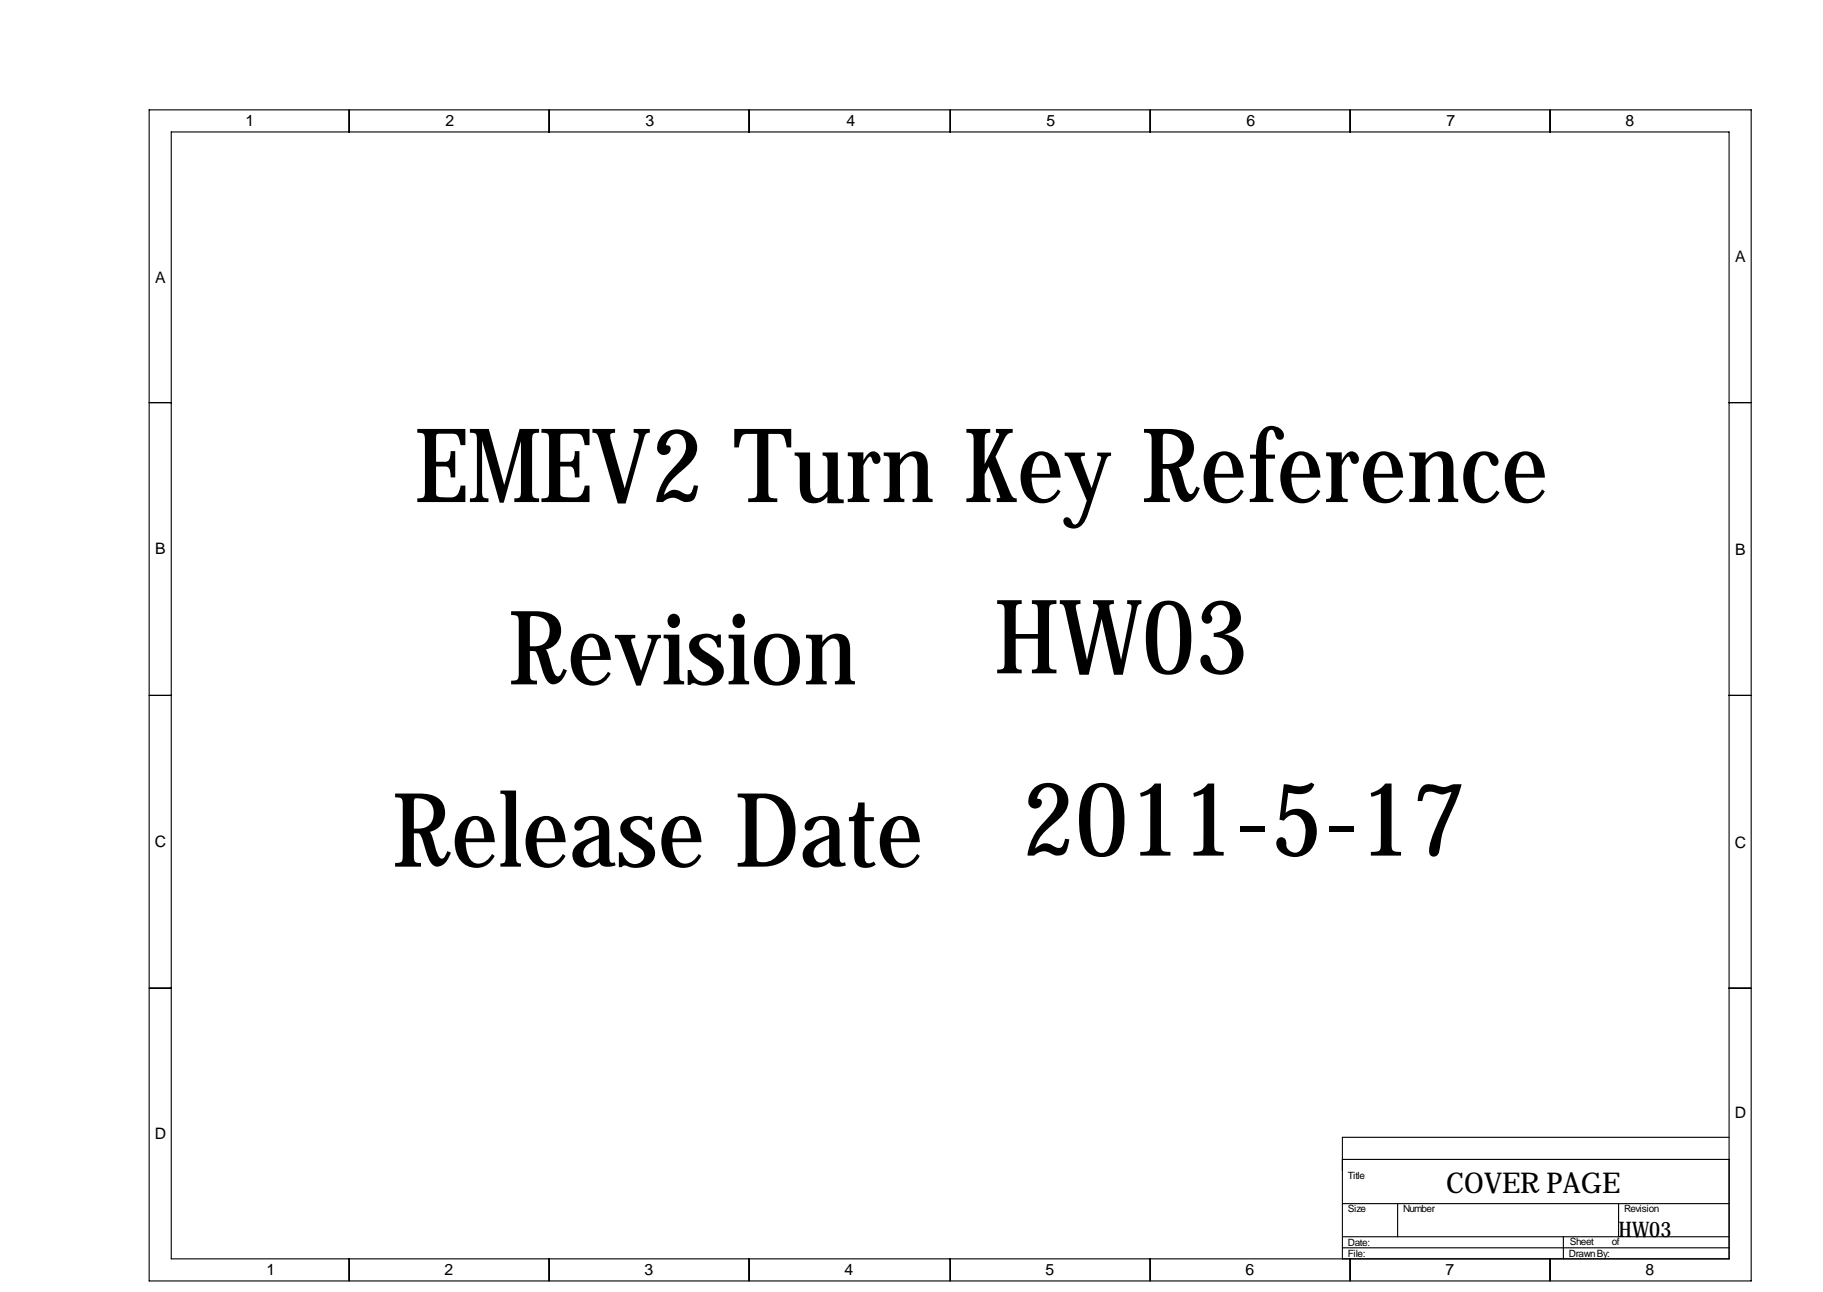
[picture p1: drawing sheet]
<svg xmlns="http://www.w3.org/2000/svg" width="419mm" height="297mm" viewBox="0 0 419 297" stroke-linecap="round" stroke-linejoin="round" font-family="sans-serif">
<defs><g id="words">
<g font-size="23.7">
<text x="95.2" y="115.4">EMEV2 Turn Key Reference</text>
<text x="228.6" y="154.8">HW03</text>
<text x="116.8" y="157.3">Revision</text>
<text x="234.9" y="196.7">2011-5-17</text>
<text x="90.2" y="199.2">Release Date</text>
</g>
<text font-size="6.6" x="332.5" y="274.2">COVER PAGE</text>
<text font-size="4.9" x="372.1" y="284.3">HW03</text>
<g font-size="3.6">
<text x="56.5" y="29">1</text>
<text x="102.4" y="29">2</text>
<text x="148.4" y="29">3</text>
<text x="194.6" y="29">4</text>
<text x="240.6" y="29">5</text>
<text x="286.6" y="29">6</text>
<text x="332.6" y="29">7</text>
<text x="373.7" y="29">8</text>
<text x="35.7" y="65.1">A</text>
<text x="398.9" y="60.3">A</text>
<text x="35.7" y="127.3">B</text>
<text x="398.9" y="127.6">B</text>
<text x="35.6" y="194.6">C</text>
<text x="398.8" y="194.9">C</text>
<text x="398.8" y="257.1">D</text>
<text x="35.6" y="261.9">D</text>
<text x="61.3" y="293.2">1</text>
<text x="102.2" y="293.2">2</text>
<text x="148.2" y="293.2">3</text>
<text x="194.1" y="293.2">4</text>
<text x="240.4" y="293.2">5</text>
<text x="286.3" y="293.2">6</text>
<text x="332.3" y="293.2">7</text>
<text x="378.3" y="293.2">8</text>
</g>
<g font-size="2.3">
<text x="309.9" y="271.1">Title</text>
<text x="309.9" y="278.8">Size</text>
<text x="322.6" y="278.8">Number</text>
<text x="373.4" y="278.8">Revision</text>
<text x="309.9" y="286.4">Date:</text>
<text x="360.9" y="286.1">Sheet</text>
<text x="370.5" y="286.1">of</text>
<text x="309.9" y="288.9">File:</text>
<text x="360.7" y="288.9">Drawn By:</text>
</g>
</g></defs>
<g fill="none" stroke="#000" stroke-width=".25">
<path d="M34.3 25.3h368.3v269.2h-368.3zM39.4 30.3h358.1v259.1h-358.1zM80.3 25.3v5M126.2 25.3v5M172.2 25.3v5M218.4 25.3v5M264.4 25.3v5M310.4 25.3v5M356.4 25.3v5M34.3 92.6h5.1M397.5 92.6h5.1M34.3 159.9h5.1"/>
<path d="M397.5 159.9h5.1M34.3 227.2h5.1M397.5 227.2h5.1M308.6 276.7h88.9M308.6 266.6h88.9M321.3 276.7v7.6M372.1 276.7v7.6M397.5 261.5h-88.9v27.9M80.3 289.4v5.1M126.2 289.4v5.1M172.2 289.4v5.1M218.4 289.4v5.1"/>
<path d="M264.4 289.4v5.1M308.6 284.3h88.9M308.6 286.9h88.9M310.4 289.4v5.1M356.4 289.4v5.1M359.4 284.3v5.1"/>
</g>
<use href="#words"/>
</svg>
